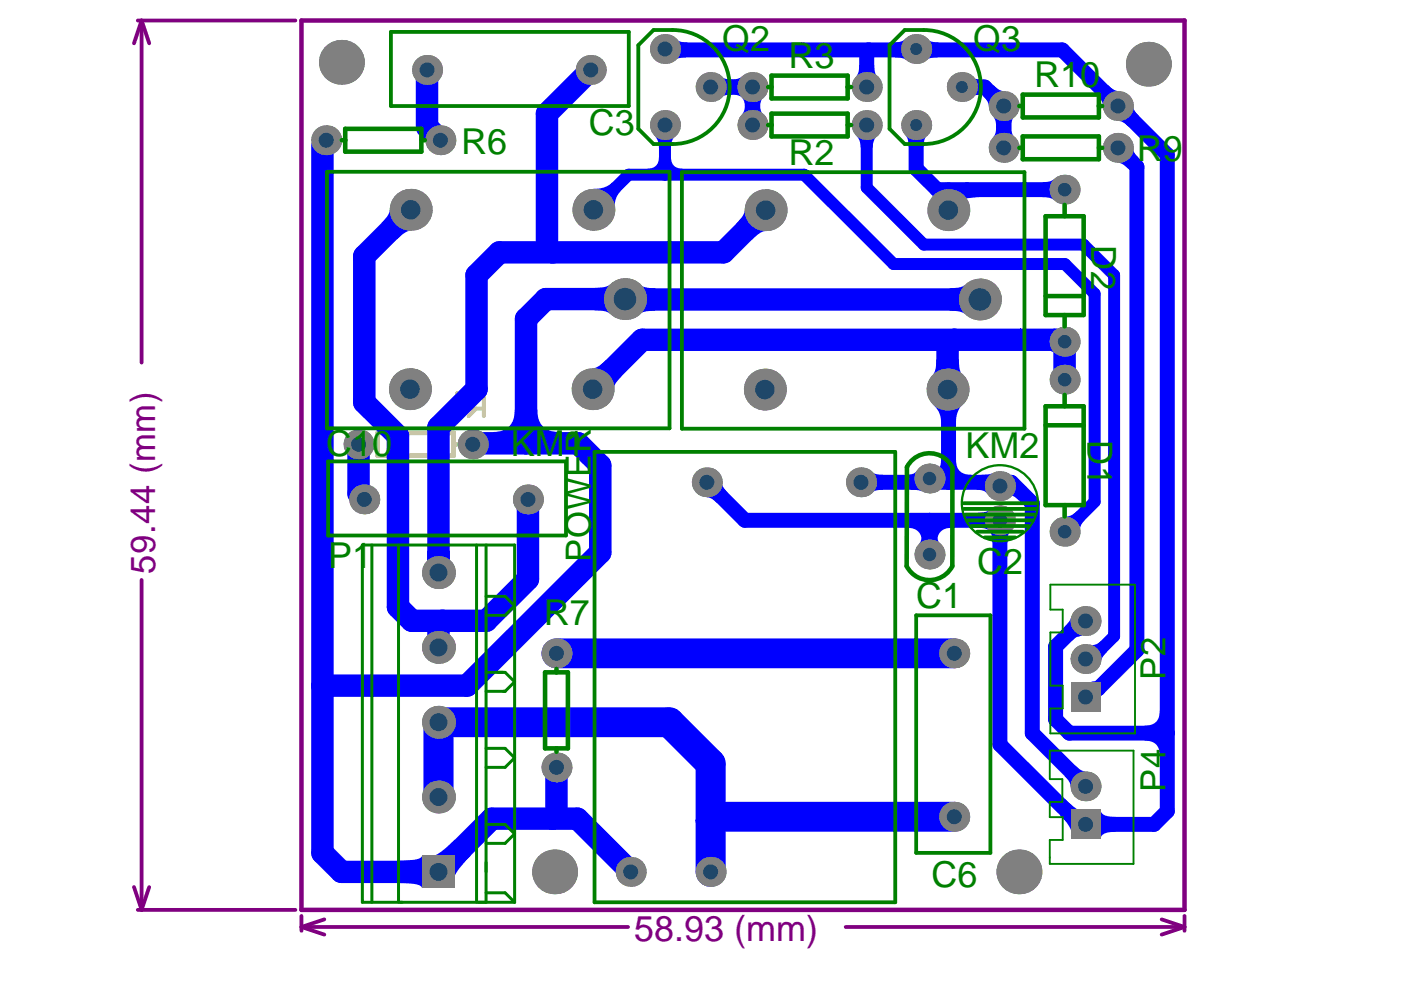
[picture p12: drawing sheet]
<svg xmlns="http://www.w3.org/2000/svg" width="297mm" height="210mm" viewBox="0 0 297 210" stroke-linecap="round" stroke-linejoin="round" font-family="sans-serif">
<defs><g id="words">
<g font-size="7.6" fill="#008000">
<text x="153.1" y="10.8">Q2</text>
<text x="206.4" y="10.8">Q3</text>
<text x="167.2" y="14.4">R3</text>
<text x="219.3" y="18.5">R10</text>
<text x="124.8" y="28.5">C3</text>
<text x="97.8" y="32.6">R6</text>
<text x="167.2" y="35">R2</text>
<text x="241.1" y="34.2">R9</text>
<text x="69.2" y="96.6">C10</text>
<text x="108.3" y="96.6">KM1</text>
<text x="204.7" y="97">KM2</text>
<text x="69.6" y="120.4">P1</text>
<text x="207.2" y="121.6">C2</text>
<text x="194.2" y="128.9">C1</text>
<text x="115.3" y="132.6">R7</text>
<text x="197.5" y="188.1">C6</text>
</g>
<text font-size="7.6" fill="#800080" x="134.5" y="199.4">58.93 (mm)</text>
<g font-size="7.4" fill="#008000">
<text x="231.4" y="51.9" transform="rotate(90 231.4 51.9)">D2</text>
<text x="230.6" y="93.4" transform="rotate(90 230.6 93.4)">D1</text>
<text x="125.2" y="119.2" transform="rotate(-90 125.2 119.2)">POWER</text>
<text x="247.1" y="144.2" transform="rotate(-90 247.1 144.2)">P2</text>
<text x="247.1" y="167.9" transform="rotate(-90 247.1 167.9)">P4</text>
</g>
<text font-size="7.4" fill="#800080" x="32.9" y="121.7" transform="rotate(-90 32.9 121.7)">59.44 (mm)</text>
</g></defs>
<g fill="none" stroke="#800080" stroke-width=".81">
<path d="M29.2 4.3h33.4M30 4.3l1.6 4.9M30 4.3l-1.6 4.9M30 4.3v72.6M30 123v69.9M28.4 188.1l1.6 4.8M29.2 192.9h33.4M31.6 188.1l-1.6 4.8M63.9 194.2v3.1M63.9 196.5l4.9 1.7M63.9 196.5h69.3M68.8 194.9l-4.9 1.6"/>
<path d="M179.3 196.5h71.8M246.3 194.9l4.8 1.6M251.1 194.2v3.1M251.1 196.5l-4.8 1.7"/>
</g>
<path d="M63.9 4.3h187.2v188.6h-187.2z" fill="none" stroke="#800080" stroke-width=".95"/>
<path d="M79.3 94.2h.8M80.1 91.8h16.1v4.8h-16.1zM96.2 94.2h.7" fill="none" stroke="#c0c073" stroke-width=".97"/>
<path d="M96.1 88.2h1.6M96.9 83.4v4.8M101 86.6l-1.7 1.6M102.6 86.6h-2.4l-.9-.8v-1.6l.9-.8h2.4v4.8" fill="none" stroke="#c0c073" stroke-width=".81"/>
<circle cx="96.9" cy="83.4" r=".4" fill="#c0c073"/>
<path d="M96.9 83.4l.8 .8" fill="none" stroke="#c0c073" stroke-width=".81"/>
<g fill="#00f">
<path d="M141.8 37.2h1.6z"/>
<path d="M147.5 174h3.2z"/>
<path d="M207.3 108.7a3.4 3.4 0 0 0 2.4-.6v4.4a3.1 3.1 0 0 0-2.4-.6z"/>
<path d="M216.4 69.7v2.3z"/>
<path d="M221.1 38.6a3.4 3.4 0 0 0 2.4-.6v4.4a3.1 3.1 0 0 0-2.4-.6z"/>
<path d="M225.8 109.6a3.4 3.4 0 0 0 2.4-1.2l1.8 1.8a3.4 3.4 0 0 0-1.1 2.5z"/>
<path d="M237 34.5l3.2-3.1a3.1 3.1 0 0 0 1.2 2.1l-2.2 2.3a3.4 3.4 0 0 0-2.2-1.3z"/>
<path d="M135.7 60.4a4.3 4.3 0 0 0 3.3 .7l-.1 4.8-2.1 .2-1.2 .5z"/>
<path d="M143.4 8.3a2.89 2.89 0 0 0 2.3 .7l-.2 3.2a3.7 3.7 0 0 0-2.4 .5z"/>
<path d="M152.9 16.2a3.1 3.1 0 0 0 2.4 .7v3.1a3.4 3.4 0 0 0-2.4 .7z"/>
<path d="M154.9 16.9a3.4 3.4 0 0 0 2.4-.7v4.5a3.1 3.1 0 0 0-2.4-.7z"/>
<path d="M192.1 100.7a2.41 2.41 0 0 0 2.2-.8l1.1 4.3-.6-.2-1.7-.2z"/>
<path d="M192 28.8h4.5a3.1 3.1 0 0 0-.7 2.4h-3.1a3.4 3.4 0 0 0-.7-2.4z"/>
<path d="M197.9 85.9l6.3-.3a5.3 5.3 0 0 0-1.5 3.7l-3.2 .2a4.6 4.6 0 0 0-1.6-3.6z"/>
<path d="M208 100.7l1.5-.1 .9-.3-1.2 4.3a2.41 2.41 0 0 0-2.2-.8z"/>
<path d="M206.4 16.5a3 3 0 0 0 2.2 .4v3.1l-1.5 .1-.7 .3z"/>
<path d="M227 131.1l2.5 3.7a2.67 2.67 0 0 0-2.2 1.1l-2.3-2.3 1.7-1.8z"/>
<path d="M233.3 171.6a1.79 1.79 0 0 0 2.1 1.5l1.1 .1v3.2a3.2 3.2 0 0 0-3 1l-.2 .5z"/>
<path d="M225.7 164.6l2.3-2.3a3.4 3.4 0 0 0 2.1 1.3l-3.1 3.1a3.1 3.1 0 0 0-1.3-2.1z"/>
<path d="M231 136.7a2.36 2.36 0 0 0 2.4-.8l1.3 2.3a5.2 5.2 0 0 0-1.5 2.4z"/>
<path d="M90.6 116.8h4.8v2.1h-4.9z"/>
<path d="M149.9 105.4l3.1-3.1a3.1 3.1 0 0 0 1.3 2.1l-2.3 2.3a3.4 3.4 0 0 0-2.1-1.3z"/>
<path d="M157.3 20.7h4.5a3.1 3.1 0 0 0-.7 2.4h-3.1a3.4 3.4 0 0 0-.7-2.4z"/>
<path d="M182.2 13.8h3.1a3.4 3.4 0 0 0 .7 2.4h-4.5a3.1 3.1 0 0 0 .7-2.4z"/>
<path d="M198.5 76.2h4.8l.2 2.1 .5 1.1h-6.2a4.4 4.4 0 0 0 .7-3.2z"/>
<path d="M198.7 38.6l-.2 2.3 1.6-.7 5.3-1.4-.3-.2h-.5l2.6 3.2-2.4 .3-2.9-1.9 5.9 1.5-.6 .1z"/>
<path d="M208.4 20.3l2.2-2.2a3.4 3.4 0 0 0 2.2 1.2l-3.2 3.1a3.1 3.1 0 0 0-1.2-2.1z"/>
<path d="M89.7 181.4a1.97 1.97 0 0 0 2.5 0 17 17 0 0 0 4.3-3.4l3.3 3.4a14.8 14.8 0 0 0-3.6 4.8 1.71 1.71 0 0 0 .2 1.9z"/>
<path d="M125.7 78.1a4.4 4.4 0 0 0 2.8-1.8l3.4 3.4-1.4 1.6-.4 1.2z"/>
<path d="M126.1 61l2.1-.1 1.1-.6v6.2a4.4 4.4 0 0 0-3.2-.7z"/>
<path d="M125.9 40a5.3 5.3 0 0 0 3.9-1.3l1.8 1.8a5.3 5.3 0 0 0-1.3 3.9z"/>
<path d="M157.9 44.6l4.4 4.4a4.4 4.4 0 0 0-2.8 1.8l-3.4-3.4 1.3-1.6z"/>
<path d="M138.8 28.8h4.4a3.4 3.4 0 0 0-.9 2.5h-2.6a3.4 3.4 0 0 0-.9-2.5z"/>
<path d="M158 21.9h3.1a3.4 3.4 0 0 0 .7 2.3h-4.5a3.1 3.1 0 0 0 .7-2.3z"/>
<path d="M184.8 100a3.1 3.1 0 0 0 2.4 .7v3.1a3.4 3.4 0 0 0-2.4 .7z"/>
<path d="M181.5 28.8h4.5a3.4 3.4 0 0 0-1 2.5h-2.5a3.4 3.4 0 0 0-1-2.5z"/>
<path d="M195.5 112.9h3.2a3.4 3.4 0 0 0 .6 2.4h-4.5a3.1 3.1 0 0 0 .7-2.4z"/>
<path d="M196.3 100.7a2.81 2.81 0 0 0 3.2-3.2h3.2a2.81 2.81 0 0 0 3.2 3.2l-4.8 3.1z"/>
<path d="M201.3 61.1l2.1-.2 1.2-.5v6.2a4.4 4.4 0 0 0-3.3-.7z"/>
<path d="M189.5 9a3.1 3.1 0 0 0 2.3-.7l4.6 4.4a3.4 3.4 0 0 1 2.4-.5l.2-3.2a3.1 3.1 0 0 1-2.4-.7l-4.5 4.4a3.4 3.4 0 0 0-2.4-.5z"/>
<path d="M225.8 169.4l.7 .7a6.4 6.4 0 0 0 3 1.9l.6-.1 .2-.3-3.3 5.7 .1-.3a4.6 4.6 0 0 0-1.8-3.6l-.6-.6z"/>
<path d="M214.5 101.2l3.1 2-1.6 2.9-1.1-.9h-.6z"/>
<path d="M242.7 153.9a2.81 2.81 0 0 0 3.2-3.2l3.2 4.7-3.2 4.8a2.81 2.81 0 0 0-3.2-3.2z"/>
<path d="M137.2 35.8a2.25 2.25 0 0 0 2.5-2.6h2.6a2.25 2.25 0 0 0 2.5 2.6l-3.8 2.5z"/>
<path d="M192.3 111.9l4.8-3.2 4.7 3.2a2.81 2.81 0 0 0-3.1 3.2h-3.2a2.81 2.81 0 0 0-3.2-3.2z"/>
<path d="M211.2 26.7h3.2a3.4 3.4 0 0 0 .6 2.4h-4.4a3.1 3.1 0 0 0 .6-2.4z"/>
<path d="M210.6 24.7h4.4a3.1 3.1 0 0 0-.6 2.4h-3.2a3.4 3.4 0 0 0-.6-2.4z"/>
<path d="M84.7 182.5a10.1 10.1 0 0 0 4.4-.6l.4-.5v6.9a1.62 1.62 0 0 0-1.7-.9l-3.1-.2z"/>
<path d="M104.4 91.6a4.2 4.2 0 0 0 4.7-4.8h4.8a4.2 4.2 0 0 0 4.8 4.8l-7.2 4.8z"/>
<path d="M82.6 44.5l4.4 4.4a4.4 4.4 0 0 0-2.8 1.8l-3.4-3.4 1.4-1.6z"/>
<path d="M209.8 112.6h4.4a3.1 3.1 0 0 0-.6 2.4h-3.2a3.4 3.4 0 0 0-.6-2.4z"/>
<path d="M232.6 20.2l2.3-2.2a3.5 3.5 0 0 0 2.2 1.3v6.4a3 3 0 0 1 2.2 1.2l2.2-2.3a3.5 3.5 0 0 1-1.3-2.2h-6.4a3 3 0 0 0-1.2-2.2z"/>
</g>
<g fill="none" stroke="#00f" stroke-width="4.8">
<path d="M90.5 14.8v12.1l2.9 2.8M125.2 14.8l-9.2 9.3v28.2l1.2 1.2M68.4 30.9v149.9l4 4.1h20.6l11.3-11.3h18.1l11.3 11.3M87.1 44.5l-9.9 9.8v31l7.2 7.2v36.2l2.9 2.9h15.8l8.8-8.8v-16.9M162.3 44.6l-8.9 8.9h-47.5l-4.9 4.8v24.2l-8 8.1v30.8M202.3 72l-1.4 1.5v9.1M207.8 63.5l-92.1-.1-4.2 4.2v26.4M224.1 72.4l-.4-.4h-87.6l-10.4 10.5M225.7 72.4v8.1M76 94.2v10.5l1.2 1.2M101.4 94.2v-.2h21.2l4.7 4.7v18.5l-28.3 28.2h-30.6M93.8 131.6l-.8 .8v4.9"/>
<path d="M118 162.7v10.1l-.8 .8"/>
</g>
<path d="M141 10.6h84.2l22.3 22.2v139.2l-2.8 2.8h-15.8l-16.9-16.9v-47.6h-54.1l-8-8M150.7 18.5h8.8v8M184.2 10.6l-.4 .4v7.5M203.9 18.5h4.9l4 4v8.8M194.2 26.5v9.3l4.5 4.4h27M237 31.3l4.1 4.1v102.4l-8.3 8.3h-.9l-1.7 1.7M201.1 40.2v4.4M200.9 82.6l.2 .2v19.5M182.5 102.3h31.9l4.5 4.4v48.7l11.3 11.3M197.1 110.3v7.3M211.2 102.3l.8 .8M230.2 131.7l-1.8 1.7h-.9l-3.7 3.7v15.4l2.9 2.9h20.8" fill="none" stroke="#00f" stroke-width="3.2"/>
<path d="M141 26.5v10.5M183.8 26.5v13.3l12.1 12.1h33.8l6.5 6.4v76.6l-4.8 4.8M125.8 44.5l7.5-7.5h37.2l19 19h36.3l6.3 6.3v44.1l-6.4 6.3" fill="none" stroke="#00f" stroke-width="2.5"/>
<path d="M118 138.5h84.3M93 169v-15.9h48.9l8.8 8.8v23M202.3 173.2h-50.8l-.8 .8" fill="none" stroke="#00f" stroke-width="6.3"/>
<circle cx="76" cy="94.2" r="3.2" fill="#808080"/>
<circle cx="76" cy="94.2" r="1.59" fill="#1f4769"/>
<circle cx="77.2" cy="105.9" r="3.2" fill="#808080"/>
<circle cx="77.2" cy="105.9" r="1.59" fill="#1f4769"/>
<circle cx="69.2" cy="29.7" r="3.2" fill="#808080"/>
<circle cx="69.2" cy="29.7" r="1.59" fill="#1f4769"/>
<g fill="#808080">
<circle cx="72.4" cy="13.2" r="4.8"/>
<circle cx="93" cy="169" r="3.5"/>
</g>
<circle cx="93" cy="169" r="1.91" fill="#1f4769"/>
<circle cx="93" cy="153.1" r="3.5" fill="#808080"/>
<circle cx="93" cy="153.1" r="1.91" fill="#1f4769"/>
<circle cx="93" cy="121.4" r="3.5" fill="#808080"/>
<circle cx="93" cy="121.4" r="1.91" fill="#1f4769"/>
<circle cx="100.2" cy="94.2" r="3.2" fill="#808080"/>
<circle cx="100.2" cy="94.2" r="1.59" fill="#1f4769"/>
<circle cx="93.4" cy="29.7" r="3.2" fill="#808080"/>
<circle cx="93.4" cy="29.7" r="1.59" fill="#1f4769"/>
<circle cx="90.5" cy="14.8" r="3.2" fill="#808080"/>
<circle cx="90.5" cy="14.8" r="1.59" fill="#1f4769"/>
<circle cx="125.8" cy="44.5" r="4.4" fill="#808080"/>
<circle cx="125.8" cy="44.5" r="2.06" fill="#1f4769"/>
<circle cx="125.2" cy="14.8" r="3.2" fill="#808080"/>
<circle cx="125.2" cy="14.8" r="1.59" fill="#1f4769"/>
<circle cx="150.7" cy="184.9" r="3.2" fill="#808080"/>
<circle cx="150.7" cy="184.9" r="1.59" fill="#1f4769"/>
<circle cx="149.9" cy="102.3" r="3.2" fill="#808080"/>
<circle cx="149.9" cy="102.3" r="1.59" fill="#1f4769"/>
<circle cx="141" cy="26.5" r="3.2" fill="#808080"/>
<circle cx="141" cy="26.5" r="1.59" fill="#1f4769"/>
<circle cx="150.7" cy="18.5" r="3.2" fill="#808080"/>
<circle cx="150.7" cy="18.5" r="1.59" fill="#1f4769"/>
<circle cx="182.5" cy="102.3" r="3.2" fill="#808080"/>
<circle cx="182.5" cy="102.3" r="1.59" fill="#1f4769"/>
<circle cx="183.8" cy="18.5" r="3.2" fill="#808080"/>
<circle cx="183.8" cy="18.5" r="1.59" fill="#1f4769"/>
<circle cx="183.8" cy="26.5" r="3.2" fill="#808080"/>
<circle cx="183.8" cy="26.5" r="1.59" fill="#1f4769"/>
<circle cx="202.3" cy="173.2" r="3.2" fill="#808080"/>
<circle cx="202.3" cy="173.2" r="1.59" fill="#1f4769"/>
<circle cx="197.1" cy="117.6" r="3.2" fill="#808080"/>
<circle cx="197.1" cy="117.6" r="1.43" fill="#1f4769"/>
<circle cx="197.1" cy="101.5" r="3.2" fill="#808080"/>
<circle cx="197.1" cy="101.5" r="1.43" fill="#1f4769"/>
<circle cx="201.1" cy="44.6" r="4.4" fill="#808080"/>
<circle cx="201.1" cy="44.6" r="2.06" fill="#1f4769"/>
<circle cx="203.9" cy="18.5" r="3.2" fill="#808080"/>
<circle cx="203.9" cy="18.5" r="1.27" fill="#1f4769"/>
<circle cx="194.2" cy="26.5" r="3.2" fill="#808080"/>
<circle cx="194.2" cy="26.5" r="1.27" fill="#1f4769"/>
<path d="M227 171.6h6.3v6.4h-6.3z" fill-rule="evenodd" fill="#808080"/>
<circle cx="230.2" cy="174.8" r="1.59" fill="#1f4769"/>
<circle cx="230.2" cy="166.7" r="3.2" fill="#808080"/>
<circle cx="230.2" cy="166.7" r="1.59" fill="#1f4769"/>
<path d="M227 144.6h6.3v6.4h-6.3z" fill-rule="evenodd" fill="#808080"/>
<circle cx="230.2" cy="147.8" r="1.59" fill="#1f4769"/>
<circle cx="230.2" cy="131.7" r="3.2" fill="#808080"/>
<circle cx="230.2" cy="131.7" r="1.59" fill="#1f4769"/>
<circle cx="225.7" cy="80.5" r="3.2" fill="#808080"/>
<circle cx="225.7" cy="80.5" r="1.43" fill="#1f4769"/>
<circle cx="225.7" cy="72.4" r="3.2" fill="#808080"/>
<circle cx="225.7" cy="72.4" r="1.43" fill="#1f4769"/>
<circle cx="225.7" cy="40.2" r="3.2" fill="#808080"/>
<circle cx="225.7" cy="40.2" r="1.43" fill="#1f4769"/>
<circle cx="93" cy="137.3" r="3.5" fill="#808080"/>
<circle cx="93" cy="137.3" r="1.91" fill="#1f4769"/>
<path d="M89.5 181.4h7v6.9h-7z" fill-rule="evenodd" fill="#808080"/>
<circle cx="93" cy="184.9" r="1.91" fill="#1f4769"/>
<circle cx="118" cy="138.5" r="3.2" fill="#808080"/>
<circle cx="118" cy="138.5" r="1.59" fill="#1f4769"/>
<circle cx="118" cy="162.7" r="3.2" fill="#808080"/>
<circle cx="118" cy="162.7" r="1.59" fill="#1f4769"/>
<g fill="#808080">
<circle cx="117.6" cy="184.9" r="4.8"/>
<circle cx="125.7" cy="82.5" r="4.4"/>
</g>
<circle cx="125.7" cy="82.5" r="2.06" fill="#1f4769"/>
<circle cx="141" cy="10.4" r="3.2" fill="#808080"/>
<circle cx="141" cy="10.4" r="1.59" fill="#1f4769"/>
<circle cx="202.3" cy="138.5" r="3.2" fill="#808080"/>
<circle cx="202.3" cy="138.5" r="1.59" fill="#1f4769"/>
<circle cx="200.9" cy="82.6" r="4.4" fill="#808080"/>
<circle cx="200.9" cy="82.6" r="2.06" fill="#1f4769"/>
<circle cx="207.8" cy="63.5" r="4.4" fill="#808080"/>
<circle cx="207.8" cy="63.5" r="2.38" fill="#1f4769"/>
<circle cx="194.2" cy="10.4" r="3.2" fill="#808080"/>
<circle cx="194.2" cy="10.4" r="1.27" fill="#1f4769"/>
<circle cx="230.2" cy="139.7" r="3.2" fill="#808080"/>
<circle cx="230.2" cy="139.7" r="1.59" fill="#1f4769"/>
<circle cx="225.7" cy="112.7" r="3.2" fill="#808080"/>
<circle cx="225.7" cy="112.7" r="1.43" fill="#1f4769"/>
<circle cx="111.9" cy="105.9" r="3.2" fill="#808080"/>
<circle cx="111.9" cy="105.9" r="1.59" fill="#1f4769"/>
<circle cx="87.1" cy="44.5" r="4.4" fill="#808080"/>
<circle cx="87.1" cy="44.5" r="2.06" fill="#1f4769"/>
<circle cx="133.7" cy="184.9" r="3.2" fill="#808080"/>
<circle cx="133.7" cy="184.9" r="1.59" fill="#1f4769"/>
<circle cx="212" cy="103.1" r="3.2" fill="#808080"/>
<circle cx="212" cy="103.1" r="1.59" fill="#1f4769"/>
<circle cx="162.3" cy="44.6" r="4.4" fill="#808080"/>
<circle cx="162.3" cy="44.6" r="2.06" fill="#1f4769"/>
<circle cx="212.8" cy="22.5" r="3.2" fill="#808080"/>
<circle cx="212.8" cy="22.5" r="1.59" fill="#1f4769"/>
<circle cx="159.5" cy="18.5" r="3.2" fill="#808080"/>
<circle cx="159.5" cy="18.5" r="1.59" fill="#1f4769"/>
<circle cx="159.5" cy="26.5" r="3.2" fill="#808080"/>
<circle cx="159.5" cy="26.5" r="1.59" fill="#1f4769"/>
<circle cx="237" cy="22.5" r="3.2" fill="#808080"/>
<circle cx="237" cy="22.5" r="1.59" fill="#1f4769"/>
<g fill="#808080">
<circle cx="243.5" cy="13.6" r="4.8"/>
<circle cx="86.9" cy="82.5" r="4.4"/>
</g>
<circle cx="86.9" cy="82.5" r="2.06" fill="#1f4769"/>
<g fill="#808080">
<circle cx="216" cy="184.9" r="4.8"/>
<circle cx="212" cy="110.3" r="3.2"/>
</g>
<circle cx="212" cy="110.3" r="1.59" fill="#1f4769"/>
<circle cx="212.8" cy="31.3" r="3.2" fill="#808080"/>
<circle cx="212.8" cy="31.3" r="1.59" fill="#1f4769"/>
<circle cx="162.2" cy="82.6" r="4.4" fill="#808080"/>
<circle cx="162.2" cy="82.6" r="2.06" fill="#1f4769"/>
<circle cx="132.5" cy="63.4" r="4.4" fill="#808080"/>
<circle cx="132.5" cy="63.4" r="2.38" fill="#1f4769"/>
<circle cx="237" cy="31.3" r="3.2" fill="#808080"/>
<circle cx="237" cy="31.3" r="1.59" fill="#1f4769"/>
<circle cx="76" cy="94.2" r="3.2" fill="#808080"/>
<circle cx="76" cy="94.2" r="1.59" fill="#1f4769"/>
<circle cx="77.2" cy="105.9" r="3.2" fill="#808080"/>
<circle cx="77.2" cy="105.9" r="1.59" fill="#1f4769"/>
<circle cx="69.2" cy="29.7" r="3.2" fill="#808080"/>
<circle cx="69.2" cy="29.7" r="1.59" fill="#1f4769"/>
<g fill="#808080">
<circle cx="72.4" cy="13.2" r="4.8"/>
<circle cx="93" cy="169" r="3.5"/>
</g>
<circle cx="93" cy="169" r="1.91" fill="#1f4769"/>
<circle cx="93" cy="153.1" r="3.5" fill="#808080"/>
<circle cx="93" cy="153.1" r="1.91" fill="#1f4769"/>
<circle cx="93" cy="121.4" r="3.5" fill="#808080"/>
<circle cx="93" cy="121.4" r="1.91" fill="#1f4769"/>
<circle cx="100.2" cy="94.2" r="3.2" fill="#808080"/>
<circle cx="100.2" cy="94.2" r="1.59" fill="#1f4769"/>
<circle cx="93.4" cy="29.7" r="3.2" fill="#808080"/>
<circle cx="93.4" cy="29.7" r="1.59" fill="#1f4769"/>
<circle cx="90.5" cy="14.8" r="3.2" fill="#808080"/>
<circle cx="90.5" cy="14.8" r="1.59" fill="#1f4769"/>
<circle cx="125.8" cy="44.5" r="4.4" fill="#808080"/>
<circle cx="125.8" cy="44.5" r="2.06" fill="#1f4769"/>
<circle cx="125.2" cy="14.8" r="3.2" fill="#808080"/>
<circle cx="125.2" cy="14.8" r="1.59" fill="#1f4769"/>
<circle cx="150.7" cy="184.9" r="3.2" fill="#808080"/>
<circle cx="150.7" cy="184.9" r="1.59" fill="#1f4769"/>
<circle cx="149.9" cy="102.3" r="3.2" fill="#808080"/>
<circle cx="149.9" cy="102.3" r="1.59" fill="#1f4769"/>
<circle cx="141" cy="26.5" r="3.2" fill="#808080"/>
<circle cx="141" cy="26.5" r="1.59" fill="#1f4769"/>
<circle cx="150.7" cy="18.5" r="3.2" fill="#808080"/>
<circle cx="150.7" cy="18.5" r="1.59" fill="#1f4769"/>
<circle cx="182.5" cy="102.3" r="3.2" fill="#808080"/>
<circle cx="182.5" cy="102.3" r="1.59" fill="#1f4769"/>
<circle cx="183.8" cy="18.5" r="3.2" fill="#808080"/>
<circle cx="183.8" cy="18.5" r="1.59" fill="#1f4769"/>
<circle cx="183.8" cy="26.5" r="3.2" fill="#808080"/>
<circle cx="183.8" cy="26.5" r="1.59" fill="#1f4769"/>
<circle cx="202.3" cy="173.2" r="3.2" fill="#808080"/>
<circle cx="202.3" cy="173.2" r="1.59" fill="#1f4769"/>
<circle cx="197.1" cy="117.6" r="3.2" fill="#808080"/>
<circle cx="197.1" cy="117.6" r="1.43" fill="#1f4769"/>
<circle cx="197.1" cy="101.5" r="3.2" fill="#808080"/>
<circle cx="197.1" cy="101.5" r="1.43" fill="#1f4769"/>
<circle cx="201.1" cy="44.6" r="4.4" fill="#808080"/>
<circle cx="201.1" cy="44.6" r="2.06" fill="#1f4769"/>
<circle cx="203.9" cy="18.5" r="3.2" fill="#808080"/>
<circle cx="203.9" cy="18.5" r="1.27" fill="#1f4769"/>
<circle cx="194.2" cy="26.5" r="3.2" fill="#808080"/>
<circle cx="194.2" cy="26.5" r="1.27" fill="#1f4769"/>
<path d="M227 171.6h6.3v6.4h-6.3z" fill-rule="evenodd" fill="#808080"/>
<circle cx="230.2" cy="174.8" r="1.59" fill="#1f4769"/>
<circle cx="230.2" cy="166.7" r="3.2" fill="#808080"/>
<circle cx="230.2" cy="166.7" r="1.59" fill="#1f4769"/>
<path d="M227 144.6h6.3v6.4h-6.3z" fill-rule="evenodd" fill="#808080"/>
<circle cx="230.2" cy="147.8" r="1.59" fill="#1f4769"/>
<circle cx="230.2" cy="131.7" r="3.2" fill="#808080"/>
<circle cx="230.2" cy="131.7" r="1.59" fill="#1f4769"/>
<circle cx="225.7" cy="80.5" r="3.2" fill="#808080"/>
<circle cx="225.7" cy="80.5" r="1.43" fill="#1f4769"/>
<circle cx="225.7" cy="72.4" r="3.2" fill="#808080"/>
<circle cx="225.7" cy="72.4" r="1.43" fill="#1f4769"/>
<circle cx="225.7" cy="40.2" r="3.2" fill="#808080"/>
<circle cx="225.7" cy="40.2" r="1.43" fill="#1f4769"/>
<circle cx="93" cy="137.3" r="3.5" fill="#808080"/>
<circle cx="93" cy="137.3" r="1.91" fill="#1f4769"/>
<path d="M89.5 181.4h7v6.9h-7z" fill-rule="evenodd" fill="#808080"/>
<circle cx="93" cy="184.9" r="1.91" fill="#1f4769"/>
<circle cx="118" cy="138.5" r="3.2" fill="#808080"/>
<circle cx="118" cy="138.5" r="1.59" fill="#1f4769"/>
<circle cx="118" cy="162.7" r="3.2" fill="#808080"/>
<circle cx="118" cy="162.7" r="1.59" fill="#1f4769"/>
<g fill="#808080">
<circle cx="117.6" cy="184.9" r="4.8"/>
<circle cx="125.7" cy="82.5" r="4.4"/>
</g>
<circle cx="125.7" cy="82.5" r="2.06" fill="#1f4769"/>
<circle cx="141" cy="10.4" r="3.2" fill="#808080"/>
<circle cx="141" cy="10.4" r="1.59" fill="#1f4769"/>
<circle cx="202.3" cy="138.5" r="3.2" fill="#808080"/>
<circle cx="202.3" cy="138.5" r="1.59" fill="#1f4769"/>
<circle cx="200.9" cy="82.6" r="4.4" fill="#808080"/>
<circle cx="200.9" cy="82.6" r="2.06" fill="#1f4769"/>
<circle cx="207.8" cy="63.5" r="4.4" fill="#808080"/>
<circle cx="207.8" cy="63.5" r="2.38" fill="#1f4769"/>
<circle cx="194.2" cy="10.4" r="3.2" fill="#808080"/>
<circle cx="194.2" cy="10.4" r="1.27" fill="#1f4769"/>
<circle cx="230.2" cy="139.7" r="3.2" fill="#808080"/>
<circle cx="230.2" cy="139.7" r="1.59" fill="#1f4769"/>
<circle cx="225.7" cy="112.7" r="3.2" fill="#808080"/>
<circle cx="225.7" cy="112.7" r="1.43" fill="#1f4769"/>
<circle cx="111.9" cy="105.9" r="3.2" fill="#808080"/>
<circle cx="111.9" cy="105.9" r="1.59" fill="#1f4769"/>
<circle cx="87.1" cy="44.5" r="4.4" fill="#808080"/>
<circle cx="87.1" cy="44.5" r="2.06" fill="#1f4769"/>
<circle cx="133.7" cy="184.9" r="3.2" fill="#808080"/>
<circle cx="133.7" cy="184.9" r="1.59" fill="#1f4769"/>
<circle cx="212" cy="103.1" r="3.2" fill="#808080"/>
<circle cx="212" cy="103.1" r="1.59" fill="#1f4769"/>
<circle cx="162.3" cy="44.6" r="4.4" fill="#808080"/>
<circle cx="162.3" cy="44.6" r="2.06" fill="#1f4769"/>
<circle cx="212.8" cy="22.5" r="3.2" fill="#808080"/>
<circle cx="212.8" cy="22.5" r="1.59" fill="#1f4769"/>
<circle cx="159.5" cy="18.5" r="3.2" fill="#808080"/>
<circle cx="159.5" cy="18.5" r="1.59" fill="#1f4769"/>
<circle cx="159.5" cy="26.5" r="3.2" fill="#808080"/>
<circle cx="159.5" cy="26.5" r="1.59" fill="#1f4769"/>
<circle cx="237" cy="22.5" r="3.2" fill="#808080"/>
<circle cx="237" cy="22.5" r="1.59" fill="#1f4769"/>
<g fill="#808080">
<circle cx="243.5" cy="13.6" r="4.8"/>
<circle cx="86.9" cy="82.5" r="4.4"/>
</g>
<circle cx="86.9" cy="82.5" r="2.06" fill="#1f4769"/>
<g fill="#808080">
<circle cx="216" cy="184.9" r="4.8"/>
<circle cx="212" cy="110.3" r="3.2"/>
</g>
<circle cx="212" cy="110.3" r="1.59" fill="#1f4769"/>
<circle cx="212.8" cy="31.3" r="3.2" fill="#808080"/>
<circle cx="212.8" cy="31.3" r="1.59" fill="#1f4769"/>
<circle cx="162.2" cy="82.6" r="4.4" fill="#808080"/>
<circle cx="162.2" cy="82.6" r="2.06" fill="#1f4769"/>
<circle cx="132.5" cy="63.4" r="4.4" fill="#808080"/>
<circle cx="132.5" cy="63.4" r="2.38" fill="#1f4769"/>
<circle cx="237" cy="31.3" r="3.2" fill="#808080"/>
<circle cx="237" cy="31.3" r="1.59" fill="#1f4769"/>
<g fill="none" stroke="#008000" stroke-width=".97">
<path d="M162.9 18.5h.7M163.6 16h16.1v4.9h-16.1zM179.7 18.5h.7M72.5 29.7h.7M73.2 27.3h16.1v4.9h-16.1zM89.3 29.7h.8M162.9 26.5h.7M163.6 24.1h16.1v4.8h-16.1zM179.7 26.5h.7M216.1 31.3h.7M216.1 22.5h.7M216.8 20.1h16.2v4.8h-16.2z"/>
<path d="M216.8 28.9h16.2v4.9h-16.2zM233 31.3h.7M233 22.5h.7M221.7 45.8h8.1v21h-8.1zM225.7 43.4v2.4M221.7 62.8h8.1M225.7 66.8v2.4M201.9 99a5.4 5.4 0 0 0-4.8-2.9 5.4 5.4 0 0 0-4.8 2.9l-.1 21a5.4 5.4 0 0 0 9.7 0v-20.9M221.7 86.1h8.1v21h-8.1zM221.7 90.2h8.1M225.7 83.7v2.4M225.7 107.1v2.4"/>
<path d="M115.6 142.6h4.8v16.1h-4.8zM118 141.8v.8M118 158.7v.7"/>
</g>
<path d="M76.8 115.6h32.3v75.7h-32.3zM78.8 115.6v75.7M84.5 115.6v75.7M101 115.6v75.7M103.1 115.6v75.7M103.1 126.4h4l2 2-2 2.1h-4M103.1 158.7h4l2 2-2 2h-4M103.1 142.6h4l2 2-2 2h-4M103.1 174.8h4l2 2-2 2h-4M103.1 189.3h4l2 2" fill="none" stroke="#008000" stroke-width=".63"/>
<g fill="none" stroke="#008000" stroke-width=".81">
<path d="M82.9 6.8h50.4v15.7h-50.4zM135.3 9.6l3.3-3.2a17.7 17.7 0 0 1 9.3 1.2 12.1 12.1 0 0 1 6.5 13.6 12.1 12.1 0 0 1-11.8 9.3h-4l-3.3-3.2zM188.6 9.6l3.2-3.2a17.7 17.7 0 0 1 9.4 1.2 12.1 12.1 0 0 1 6.5 13.6 12.1 12.1 0 0 1-11.8 9.3h-4.1l-3.2-3.2zM69.3 36.4h72.7v54.4h-72.7zM144.6 36.5h72.6v54.4h-72.6zM69.6 97.8h50.4v15.7h-50.4zM126.1 95.8h63.7v95.5h-63.7zM204.3 106.7h15.4M204.3 107.9h15.4M204.7 109.1h14.6M205.1 110.3h13.8M205.9 111.5h12.2"/>
<path d="M207.2 112.7h9.6M208.8 113.9h6.4M194.2 130.5h15.8v50.3h-15.8z"/>
</g>
<path d="M222.7 124h17.9v31.5h-17.9v-5.3h2.6v-4.8h-2.6v-11.3h2.6v-4.8h-2.6zM222.6 165.2v-6h17.7v24h-17.7v-5.1h2.7v-4.8h-2.7v-3.3h2.6v-4.8h-2.6" fill="none" stroke="#008000" stroke-width=".4"/>
<circle cx="212" cy="106.7" r="8.1" fill="none" stroke="#008000" stroke-width=".49"/>
<use href="#words"/>
</svg>
